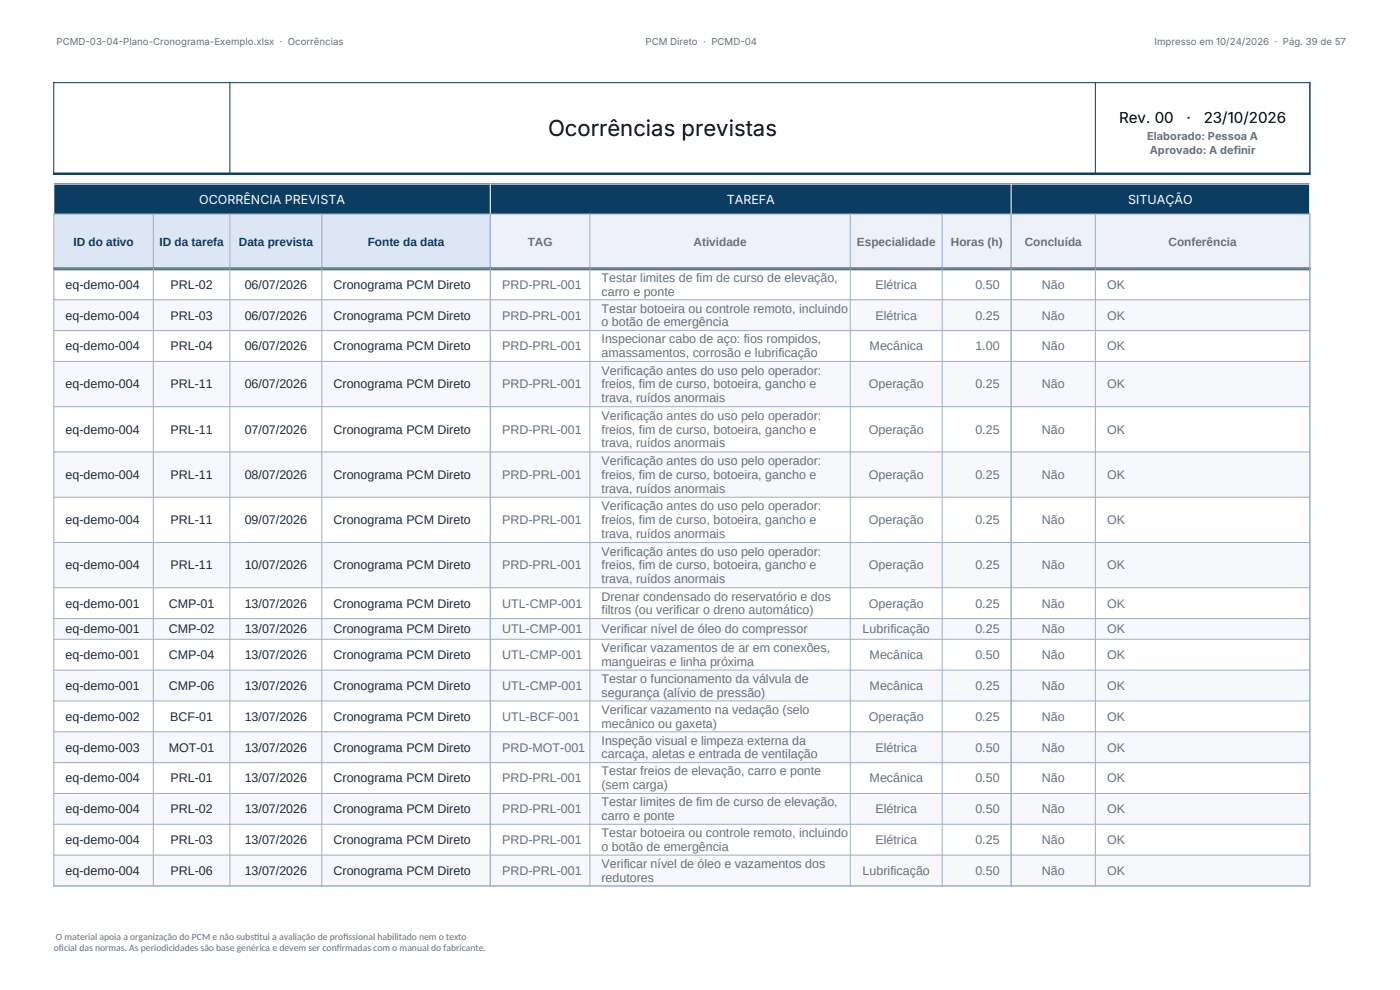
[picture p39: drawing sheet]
<svg xmlns="http://www.w3.org/2000/svg" width="297mm" height="210mm" viewBox="0 0 297 210" stroke-linecap="round" stroke-linejoin="round" font-family="sans-serif">
<defs><g id="words">
<text font-size="4.7" x="116.3" y="28.9">Ocorrências previstas</text>
<g font-size="3.2">
<text x="237.4" y="26.1">Rev. 00</text>
<text x="251.7" y="26.1">·</text>
<text x="255.4" y="26.1">23/10/2026</text>
</g>
<g font-size="2.6" fill="#fff">
<text x="42.3" y="43.2">OCORRÊNCIA PREVISTA</text>
<text x="154.2" y="43.2">TAREFA</text>
<text x="239.3" y="43.2">SITUAÇÃO</text>
</g>
<g font-size="2.6" fill="#64717d">
<text x="127.6" y="59.8">Testar limites de fim de curso de elevação,</text>
<text x="106.5" y="61.2">PRD-PRL-001</text>
<text x="127.6" y="62.7">carro e ponte</text>
<text x="185.7" y="61.2">Elétrica</text>
<text x="206.9" y="61.2">0.50</text>
<text x="221" y="61.2">Não</text>
<text x="234.9" y="61.2">OK</text>
<text x="106.5" y="67.8">PRD-PRL-001</text>
<text x="127.6" y="66.3">Testar botoeira ou controle remoto, incluindo</text>
<text x="127.6" y="69.2">o botão de emergência</text>
<text x="185.7" y="67.8">Elétrica</text>
<text x="206.9" y="67.8">0.25</text>
<text x="221" y="67.8">Não</text>
<text x="234.9" y="67.8">OK</text>
<text x="106.5" y="74.3">PRD-PRL-001</text>
<text x="127.6" y="72.8">Inspecionar cabo de aço: fios rompidos,</text>
<text x="127.6" y="75.8">amassamentos, corrosão e lubrificação</text>
<text x="184.5" y="74.3">Mecânica</text>
<text x="206.9" y="74.3">1.00</text>
<text x="221" y="74.3">Não</text>
<text x="234.9" y="74.3">OK</text>
<text x="106.5" y="82.4">PRD-PRL-001</text>
<text x="127.6" y="79.5">Verificação antes do uso pelo operador:</text>
<text x="127.6" y="82.4">freios, fim de curso, botoeira, gancho e</text>
<text x="184.3" y="82.4">Operação</text>
<text x="206.9" y="82.4">0.25</text>
<text x="221" y="82.4">Não</text>
<text x="234.9" y="82.4">OK</text>
<text x="127.6" y="85.3">trava, ruídos anormais</text>
<text x="127.6" y="89.1">Verificação antes do uso pelo operador:</text>
<text x="106.5" y="92">PRD-PRL-001</text>
<text x="127.6" y="92">freios, fim de curso, botoeira, gancho e</text>
<text x="127.6" y="94.9">trava, ruídos anormais</text>
<text x="184.3" y="92">Operação</text>
<text x="206.9" y="92">0.25</text>
<text x="221" y="92">Não</text>
<text x="234.9" y="92">OK</text>
<text x="106.5" y="101.6">PRD-PRL-001</text>
<text x="127.6" y="98.7">Verificação antes do uso pelo operador:</text>
<text x="127.6" y="101.6">freios, fim de curso, botoeira, gancho e</text>
<text x="184.3" y="101.6">Operação</text>
<text x="206.9" y="101.6">0.25</text>
<text x="221" y="101.6">Não</text>
<text x="234.9" y="101.6">OK</text>
<text x="127.6" y="104.5">trava, ruídos anormais</text>
<text x="106.5" y="111.2">PRD-PRL-001</text>
<text x="127.6" y="108.3">Verificação antes do uso pelo operador:</text>
<text x="127.6" y="111.2">freios, fim de curso, botoeira, gancho e</text>
<text x="184.3" y="111.2">Operação</text>
<text x="206.9" y="111.2">0.25</text>
<text x="221" y="111.2">Não</text>
<text x="234.9" y="111.2">OK</text>
<text x="127.6" y="114.1">trava, ruídos anormais</text>
<text x="127.6" y="117.9">Verificação antes do uso pelo operador:</text>
<text x="106.5" y="120.8">PRD-PRL-001</text>
<text x="127.6" y="120.8">freios, fim de curso, botoeira, gancho e</text>
<text x="127.6" y="123.7">trava, ruídos anormais</text>
<text x="184.3" y="120.8">Operação</text>
<text x="206.9" y="120.8">0.25</text>
<text x="221" y="120.8">Não</text>
<text x="234.9" y="120.8">OK</text>
<text x="106.5" y="128.9">UTL-CMP-001</text>
<text x="127.6" y="127.4">Drenar condensado do reservatório e dos</text>
<text x="127.6" y="130.3">filtros (ou verificar o dreno automático)</text>
<text x="184.3" y="128.9">Operação</text>
<text x="206.9" y="128.9">0.25</text>
<text x="221" y="128.9">Não</text>
<text x="234.9" y="128.9">OK</text>
<text x="106.5" y="134.3">UTL-CMP-001</text>
<text x="127.6" y="134.3">Verificar nível de óleo do compressor</text>
<text x="183" y="134.3">Lubrificação</text>
<text x="206.9" y="134.3">0.25</text>
<text x="221" y="134.3">Não</text>
<text x="234.9" y="134.3">OK</text>
<text x="106.5" y="139.8">UTL-CMP-001</text>
<text x="127.6" y="138.3">Verificar vazamentos de ar em conexões,</text>
<text x="127.6" y="141.3">mangueiras e linha próxima</text>
<text x="184.5" y="139.8">Mecânica</text>
<text x="206.9" y="139.8">0.50</text>
<text x="221" y="139.8">Não</text>
<text x="234.9" y="139.8">OK</text>
<text x="106.5" y="146.3">UTL-CMP-001</text>
<text x="127.6" y="144.9">Testar o funcionamento da válvula de</text>
<text x="127.6" y="147.8">segurança (alívio de pressão)</text>
<text x="184.5" y="146.3">Mecânica</text>
<text x="206.9" y="146.3">0.25</text>
<text x="221" y="146.3">Não</text>
<text x="234.9" y="146.3">OK</text>
<text x="106.5" y="152.9">UTL-BCF-001</text>
<text x="127.6" y="151.4">Verificar vazamento na vedação (selo</text>
<text x="127.6" y="154.3">mecânico ou gaxeta)</text>
<text x="184.3" y="152.9">Operação</text>
<text x="206.9" y="152.9">0.25</text>
<text x="221" y="152.9">Não</text>
<text x="234.9" y="152.9">OK</text>
<text x="106.5" y="159.4">PRD-MOT-001</text>
<text x="127.6" y="158">Inspeção visual e limpeza externa da</text>
<text x="127.6" y="160.9">carcaça, aletas e entrada de ventilação</text>
<text x="185.7" y="159.4">Elétrica</text>
<text x="206.9" y="159.4">0.50</text>
<text x="221" y="159.4">Não</text>
<text x="234.9" y="159.4">OK</text>
<text x="106.5" y="166">PRD-PRL-001</text>
<text x="127.6" y="164.5">Testar freios de elevação, carro e ponte</text>
<text x="127.6" y="167.4">(sem carga)</text>
<text x="184.5" y="166">Mecânica</text>
<text x="206.9" y="166">0.50</text>
<text x="221" y="166">Não</text>
<text x="234.9" y="166">OK</text>
<text x="106.5" y="172.5">PRD-PRL-001</text>
<text x="127.6" y="171">Testar limites de fim de curso de elevação,</text>
<text x="127.6" y="174">carro e ponte</text>
<text x="185.7" y="172.5">Elétrica</text>
<text x="206.9" y="172.5">0.50</text>
<text x="221" y="172.5">Não</text>
<text x="234.9" y="172.5">OK</text>
<text x="106.5" y="179">PRD-PRL-001</text>
<text x="127.6" y="177.6">Testar botoeira ou controle remoto, incluindo</text>
<text x="185.7" y="179">Elétrica</text>
<text x="206.9" y="179">0.25</text>
<text x="221" y="179">Não</text>
<text x="234.9" y="179">OK</text>
<text x="106.5" y="185.6">PRD-PRL-001</text>
<text x="127.6" y="180.5">o botão de emergência</text>
<text x="127.6" y="184.1">Verificar nível de óleo e vazamentos dos</text>
<text x="183" y="185.6">Lubrificação</text>
<text x="206.9" y="185.6">0.50</text>
<text x="221" y="185.6">Não</text>
<text x="234.9" y="185.6">OK</text>
<text x="127.6" y="187">redutores</text>
</g>
<g font-size="2.6" fill="#1f2937">
<text x="13.9" y="61.2">eq-demo-004</text>
<text x="36.2" y="61.2">PRL-02</text>
<text x="51.9" y="61.2">06/07/2026</text>
<text x="70.8" y="61.2">Cronograma PCM Direto</text>
<text x="13.9" y="67.8">eq-demo-004</text>
<text x="36.2" y="67.8">PRL-03</text>
<text x="51.9" y="67.8">06/07/2026</text>
<text x="70.8" y="67.8">Cronograma PCM Direto</text>
<text x="13.9" y="74.3">eq-demo-004</text>
<text x="36.2" y="74.3">PRL-04</text>
<text x="51.9" y="74.3">06/07/2026</text>
<text x="70.8" y="74.3">Cronograma PCM Direto</text>
<text x="13.9" y="82.4">eq-demo-004</text>
<text x="36.2" y="82.4">PRL-11</text>
<text x="51.9" y="82.4">06/07/2026</text>
<text x="70.8" y="82.4">Cronograma PCM Direto</text>
<text x="13.9" y="92">eq-demo-004</text>
<text x="36.2" y="92">PRL-11</text>
<text x="51.9" y="92">07/07/2026</text>
<text x="70.8" y="92">Cronograma PCM Direto</text>
<text x="13.9" y="101.6">eq-demo-004</text>
<text x="36.2" y="101.6">PRL-11</text>
<text x="51.9" y="101.6">08/07/2026</text>
<text x="70.8" y="101.6">Cronograma PCM Direto</text>
<text x="13.9" y="111.2">eq-demo-004</text>
<text x="36.2" y="111.2">PRL-11</text>
<text x="51.9" y="111.2">09/07/2026</text>
<text x="70.8" y="111.2">Cronograma PCM Direto</text>
<text x="13.9" y="120.8">eq-demo-004</text>
<text x="36.2" y="120.8">PRL-11</text>
<text x="51.9" y="120.8">10/07/2026</text>
<text x="70.8" y="120.8">Cronograma PCM Direto</text>
<text x="13.9" y="128.9">eq-demo-001</text>
<text x="35.8" y="128.9">CMP-01</text>
<text x="51.9" y="128.9">13/07/2026</text>
<text x="70.8" y="128.9">Cronograma PCM Direto</text>
<text x="13.9" y="134.3">eq-demo-001</text>
<text x="35.8" y="134.3">CMP-02</text>
<text x="51.9" y="134.3">13/07/2026</text>
<text x="70.8" y="134.3">Cronograma PCM Direto</text>
<text x="13.9" y="139.8">eq-demo-001</text>
<text x="35.8" y="139.8">CMP-04</text>
<text x="51.9" y="139.8">13/07/2026</text>
<text x="70.8" y="139.8">Cronograma PCM Direto</text>
<text x="13.9" y="146.3">eq-demo-001</text>
<text x="35.8" y="146.3">CMP-06</text>
<text x="51.9" y="146.3">13/07/2026</text>
<text x="70.8" y="146.3">Cronograma PCM Direto</text>
<text x="13.9" y="152.9">eq-demo-002</text>
<text x="36.1" y="152.9">BCF-01</text>
<text x="51.9" y="152.9">13/07/2026</text>
<text x="70.8" y="152.9">Cronograma PCM Direto</text>
<text x="13.9" y="159.4">eq-demo-003</text>
<text x="35.8" y="159.4">MOT-01</text>
<text x="51.9" y="159.4">13/07/2026</text>
<text x="70.8" y="159.4">Cronograma PCM Direto</text>
<text x="13.9" y="166">eq-demo-004</text>
<text x="36.2" y="166">PRL-01</text>
<text x="51.9" y="166">13/07/2026</text>
<text x="70.8" y="166">Cronograma PCM Direto</text>
<text x="13.9" y="172.5">eq-demo-004</text>
<text x="36.2" y="172.5">PRL-02</text>
<text x="51.9" y="172.5">13/07/2026</text>
<text x="70.8" y="172.5">Cronograma PCM Direto</text>
<text x="13.9" y="179">eq-demo-004</text>
<text x="36.2" y="179">PRL-03</text>
<text x="51.9" y="179">13/07/2026</text>
<text x="70.8" y="179">Cronograma PCM Direto</text>
<text x="13.9" y="185.6">eq-demo-004</text>
<text x="36.2" y="185.6">PRL-06</text>
<text x="51.9" y="185.6">13/07/2026</text>
<text x="70.8" y="185.6">Cronograma PCM Direto</text>
</g>
<g font-size="2.5" fill="#0b3d63">
<text x="15.6" y="52.1">ID do ativo</text>
<text x="33.8" y="52.1">ID da tarefa</text>
<text x="50.7" y="52.1">Data prevista</text>
<text x="78" y="52.1">Fonte da data</text>
</g>
<g font-size="2.5" fill="#64717d">
<text x="112" y="52.1">TAG</text>
<text x="147.1" y="52.1">Atividade</text>
<text x="181.8" y="52.1">Especialidade</text>
<text x="201.7" y="52.1">Horas (h)</text>
<text x="217.4" y="52.1">Concluída</text>
<text x="247.9" y="52.1">Conferência</text>
</g>
<g font-size="2.3" fill="#64717d">
<text x="243.4" y="29.8">Elaborado: Pessoa A</text>
<text x="243.9" y="32.6">Aprovado: A definir</text>
</g>
<g font-size="2" fill="#64717d">
<text x="12" y="9.6">PCMD-03-04-Plano-Cronograma-Exemplo.xlsx · Ocorrências</text>
<text x="136.9" y="9.6">PCM Direto · PCMD-04</text>
<text x="244.9" y="9.6">Impresso em 10/24/2026 · Pág. 39 de 57</text>
<text x="11.4" y="201.8">of</text>
<text x="11.9" y="199.3">O material apoia a organização do PCM e não subst</text>
<text x="12.5" y="201.8">icial das normas. As periodicidades são base genérica e devem ser conf</text>
<text x="53.9" y="199.3">itui a avaliação de prof</text>
<text x="71.4" y="201.8">irmadas com o manual do fabricante.</text>
<text x="72.8" y="199.3">issional habilitado nem o texto</text>
</g>
</g></defs>
<path d="M11.4 39h266.5v6.4h-266.5z" fill-rule="evenodd" fill="#0b3d63"/>
<path d="M11.4 45.4h92.6v11.6h-92.6z" fill-rule="evenodd" fill="#dce6f5"/>
<path d="M104 45.4h173.9v11.6h-173.9z" fill-rule="evenodd" fill="#eef2f8"/>
<path d="M11.3 17.5h266.7M11.4 17.4v19.7M48.8 17.4v19.7M232.4 17.4v19.7M277.9 17.4v19.7" fill="none" stroke="#0b3d63" stroke-width=".22"/>
<path d="M11.3 36.9h266.7M11.3 57h266.7" fill="none" stroke="#0b3d63" stroke-width=".51"/>
<path d="M11.3 39h266.7M11.4 38.9v6.6M104 38.9v6.6M214.5 38.9v6.6M277.9 38.9v6.6" fill="none" stroke="#fff" stroke-width=".22"/>
<path d="M11.3 45.4h266.7M11.4 45.3v12M32.5 45.3v12M48.8 45.3v12M68.3 45.3v12M104 45.3v12M125.1 45.3v12M180.4 45.3v12M199.9 45.3v12M214.5 45.3v12M232.4 45.3v12M277.9 45.3v12" fill="none" stroke="#9fb0c9" stroke-width=".22"/>
<g fill="#f6f8fc">
<path d="M11.4 63.6h266.5v6.5h-266.5z" fill-rule="evenodd"/>
<path d="M11.4 76.6h266.5v9.7h-266.5z" fill-rule="evenodd"/>
<path d="M11.4 95.8h266.5v9.7h-266.5z" fill-rule="evenodd"/>
<path d="M11.4 115.1h266.5v9.6h-266.5z" fill-rule="evenodd"/>
<path d="M11.4 131.2h266.5v4.4h-266.5z" fill-rule="evenodd"/>
<path d="M11.4 142.1h266.5v6.6h-266.5z" fill-rule="evenodd"/>
<path d="M11.4 155.2h266.5v6.6h-266.5z" fill-rule="evenodd"/>
<path d="M11.4 168.3h266.5v6.5h-266.5z" fill-rule="evenodd"/>
<path d="M11.4 181.4h266.5v6.5h-266.5z" fill-rule="evenodd"/>
</g>
<g fill="none" stroke="#9fb0c9" stroke-width=".22">
<path d="M11.3 57h266.7M11.4 56.9v131.1M32.5 56.9v131.1M48.8 56.9v131.1M68.3 56.9v131.1M104 56.9v131.1M125.1 56.9v131.1M180.4 56.9v131.1M199.9 56.9v131.1M214.5 56.9v131.1M232.4 56.9v131.1M277.9 56.9v131.1"/>
<path d="M11.3 63.6h266.7M11.3 70.1h266.7M11.3 76.7h266.7M11.3 86.3h266.7M11.3 95.9h266.7M11.3 105.5h266.7M11.3 115.1h266.7M11.3 124.7h266.7M11.3 131.2h266.7M11.3 135.6h266.7M11.3 142.2h266.7M11.3 148.7h266.7"/>
<path d="M11.3 155.2h266.7M11.3 161.8h266.7M11.3 168.3h266.7M11.3 174.9h266.7M11.3 181.4h266.7M11.3 187.9h266.7"/>
</g>
<use href="#words"/>
</svg>
